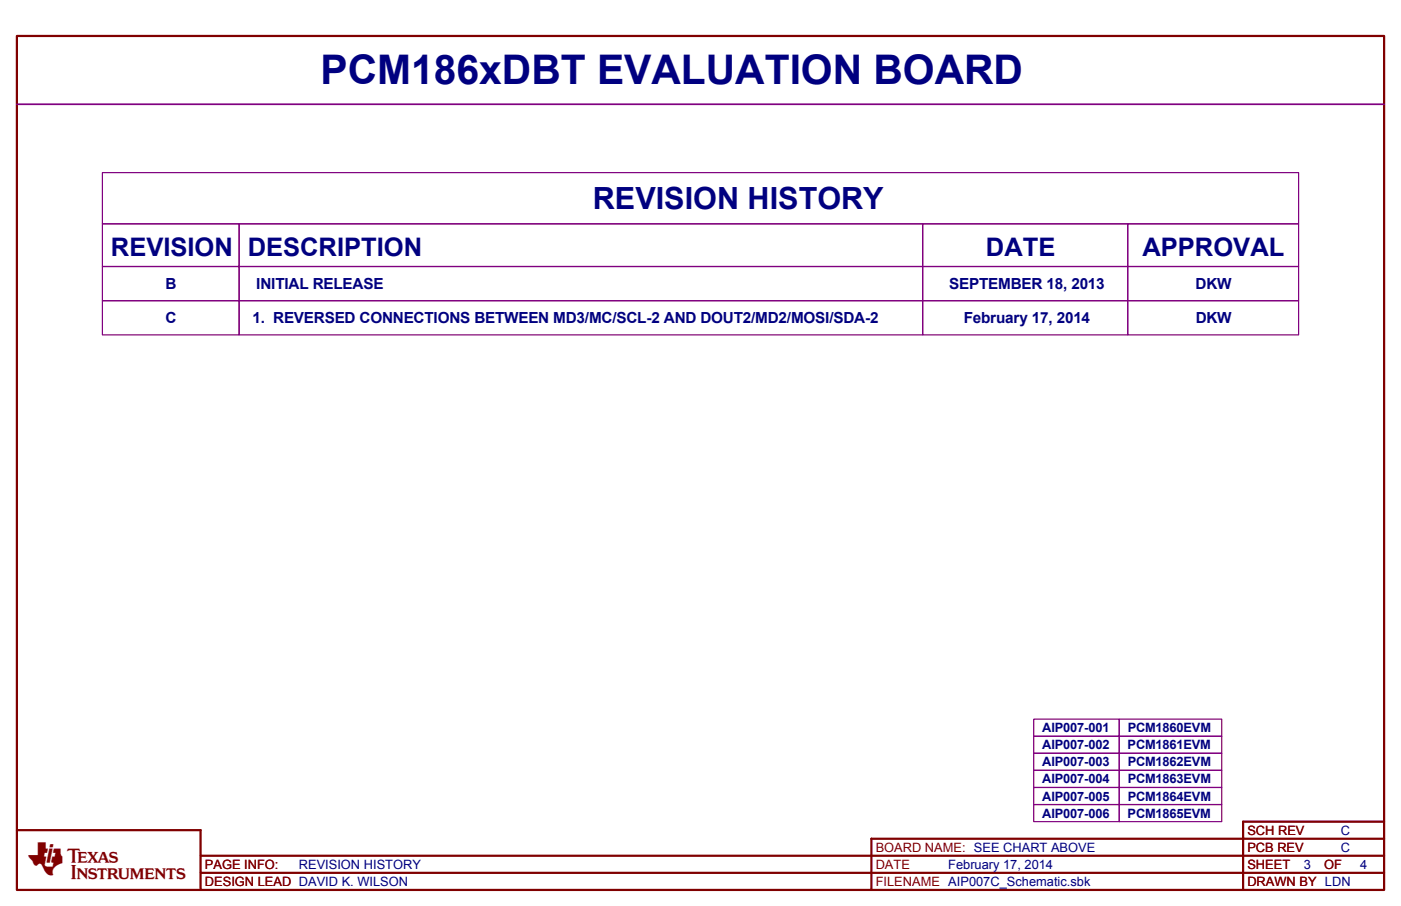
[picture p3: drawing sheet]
<svg xmlns="http://www.w3.org/2000/svg" width="432mm" height="279mm" viewBox="0 0 432 279" stroke-linecap="round" stroke-linejoin="round" font-family="sans-serif">
<defs><g id="words">
<text font-size="12.6" fill="#000080" x="98.8" y="25.9">PCM186xDBT EVALUATION BOARD</text>
<text font-size="9.6" fill="#800000" x="8.7" y="268.9">TI</text>
<text font-size="9.4" fill="#000080" x="182.7" y="64.5">REVISION HISTORY</text>
<g font-size="7.9" fill="#000080">
<text x="34.2" y="78.8">REVISION DESCRIPTION</text>
<text x="303.9" y="78.8">DATE</text>
<text x="352.1" y="78.8">APPROVAL</text>
</g>
<g font-size="4.7" fill="#000080">
<text x="51" y="89.1">B</text>
<text x="79" y="89.1">INITIAL RELEASE</text>
<text x="292.5" y="89.1">SEPTEMBER 18, 2013</text>
<text x="368.5" y="89.1">DKW</text>
<text x="51" y="99.6">C</text>
<text x="77.9" y="99.6">1. REVERSED CONNECTIONS BETWEEN MD3/MC/SCL-2 AND DOUT2/MD2/MOSI/SDA-2</text>
<text x="297" y="99.6">February 17, 2014</text>
<text x="368.5" y="99.6">DKW</text>
</g>
<g font-size="4" fill="#000080">
<text x="321.2" y="225.8">AIP007-001</text>
<text x="347.6" y="225.8">PCM1860EVM</text>
<text x="321.2" y="231.1">AIP007-002</text>
<text x="347.5" y="231.1">PCM1861EVM</text>
<text x="321.2" y="236.3">AIP007-003</text>
<text x="347.6" y="236.3">PCM1862EVM</text>
<text x="321.2" y="241.6">AIP007-004</text>
<text x="347.6" y="241.6">PCM1863EVM</text>
<text x="321.2" y="246.9">AIP007-005</text>
<text x="347.6" y="246.9">PCM1864EVM</text>
<text x="321.2" y="252.1">AIP007-006</text>
<text x="347.5" y="252.1">PCM1865EVM</text>
<text x="413.3" y="257.4">C</text>
<text x="413.3" y="262.6">C</text>
<text x="92.1" y="267.9">REVISION HISTORY</text>
<text x="292.3" y="267.9">February 17, 2014</text>
<text x="401.8" y="267.9">3</text>
<text x="419.2" y="267.9">4</text>
</g>
<g font-size="4" fill="#800000">
<text x="384.4" y="257.4">SCH REV</text>
<text x="269.9" y="262.6">BOARD NAME: SEE CHART ABOVE</text>
<text x="384.4" y="262.6">PCB REV</text>
<text x="63.2" y="267.9">PAGE INFO:</text>
<text x="269.9" y="267.9">DATE</text>
<text x="384.4" y="267.9">SHEET</text>
<text x="408.2" y="267.9">OF</text>
<text x="63.2" y="273.2">DESIGN LEAD DAVID K. WILSON</text>
<text x="269.9" y="273.2">FILENAME AIP007C_Schematic.sbk</text>
<text x="384.4" y="273.2">DRAWN BY</text>
<text x="384.5" y="273.2">DRAWN BY LDN</text>
</g>
</g></defs>
<path d="M5.2 11.1h421.4v263.3h-421.4zM5.2 256h56.6v18.4M426.6 258.7h-158v15.7M426.6 253.4h-43.5v21M61.8 269.2h364.8M61.8 263.9h364.8" fill="none" stroke="#800000" stroke-width=".68"/>
<g fill="none" stroke="#800080" stroke-width=".37">
<path d="M31.6 53.2h368.6v15.8h-368.6zM31.6 69h42.1v13.2h-42.1zM73.7 69h210.7v13.2h-210.7zM284.4 69h63.2v13.2h-63.2zM347.6 69h52.6v13.2h-52.6zM31.6 82.2h42.1v10.5h-42.1zM31.6 92.7h42.1v10.6h-42.1zM73.7 82.2h210.7v10.5h-210.7zM73.7 92.7h210.7v10.6h-210.7zM284.4 92.7h63.2v10.6h-63.2zM284.4 82.2h63.2v10.5h-63.2zM347.6 92.7h52.6v10.6h-52.6z"/>
<path d="M347.6 82.2h52.6v10.5h-52.6zM318.6 221.8h26.4v5.3h-26.4zM318.6 227.1h26.4v5.2h-26.4zM318.6 232.3h26.4v5.3h-26.4zM318.6 237.6h26.4v5.2h-26.4zM345 221.8h31.6v5.3h-31.6zM345 227.1h31.6v5.2h-31.6zM345 232.3h31.6v5.3h-31.6zM345 237.6h31.6v5.2h-31.6zM318.6 242.8h26.4v5.3h-26.4zM318.6 248.1h26.4v5.3h-26.4zM345 242.8h31.6v5.3h-31.6z"/>
<path d="M345 248.1h31.6v5.3h-31.6z"/>
</g>
<path d="M5.2 32.2h421.4" fill="none" stroke="#800080" stroke-width=".53"/>
<use href="#words"/>
</svg>
